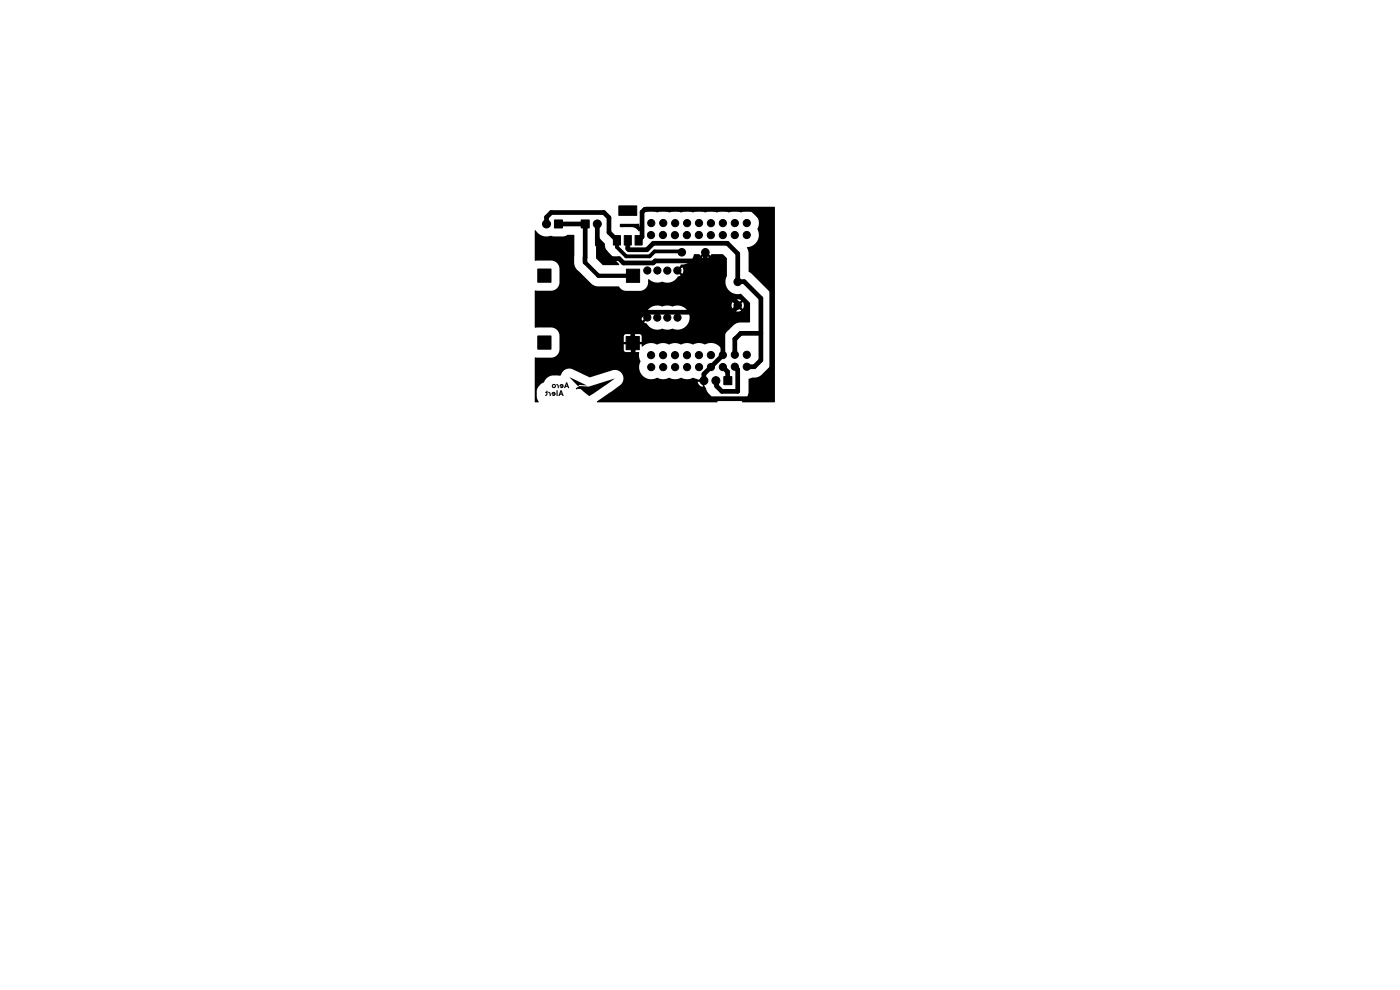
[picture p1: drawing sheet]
<svg xmlns="http://www.w3.org/2000/svg" width="297mm" height="210mm" viewBox="0 0 297 210" stroke-linecap="round" stroke-linejoin="round" font-family="sans-serif">
<g fill="#000">
<path d="M113.5 48.9l.1-.1a2.81 2.81 0 0 0 3.3 1.2l.5 .2h2l1-.4 1.4 .1v5.8a2.28 2.28 0 0 0 1.1 1.9l2.5 2.6 .7 .4 .7 .2h4.5a1.78 1.78 0 0 0 1.5 .9h3.1a1.98 1.98 0 0 0 1.6-2.4l.1-.1a2.72 2.72 0 0 0 2.9 .5 2.72 2.72 0 0 0 3.4-1.1l.5-.2-.3-.3 .1-.5 .6 .5a1.24 1.24 0 0 0 0-1.4l-.5 .4h-.2v-.4l.3-.5a3 3 0 0 0 2.9-2.3h1l.3 .3 .3-.3h.5v.2l-.5 .5 .7 .2 .8-.2-.5-.5 .1-.2h.4l.3 .3 .3-.3h2.4l.8 .9v3.7l-.3 1.2a2.67 2.67 0 0 0 3.3 2.7l1.9 1.9v4.1h-2.3l-.5 .2-.6 .3-1.4 1.4-.4 .5-.3 .8v2.4a.42 .42 0 0 1-.7-.2l-.7-.6-1.2-.4-1.5 .3-1.4-.3-1.1 .3-1.4-.3-1.1 .3-1.1-.3-1.5 .3-1.1-.3-1.4 .3-1.4-.3-1 .2-.8 .5-.1-.5h-1.1v-.5h1.1v-1.2l-.2-.4h-1.4v1.2h-.5v-1.2h-1.4l-.3 .4v1.2h1.2v.5h-1.2l.1 1.4 .3 .3h1.3v-1.2h.5v1.2l1.1 .1v.9l.3 .9-.2 .4a2.61 2.61 0 0 0 .8 2.9 2.61 2.61 0 0 0 3 .2l.4 .2a2.87 2.87 0 0 0 2.1-.2l.4 .2a2.87 2.87 0 0 0 2.1-.2l.5 .2a2.99 2.99 0 0 0 2.1-.2l.9 .4h.9v.5h-.9l.2 .4 .3 .4 .6 .3v-.6l.2-.1 .9 1.9 2 2h-25.5v-.2l5.2-3.7 .4-1.1-.1-.6-.3-.6-.9-.5-.8-.1-5.1 1.5-3.7-1.7-.6-.1-1.1 .4-.8 1.1h-1.8l-1.1 .5-.6 .9-.7 .4-.7 .9-.1 .6v1.2l.4 1-.1 .1h-.7v-9.4h3.6a1.8 1.8 0 0 0 1.6-1.7v-3.1a1.8 1.8 0 0 0-1.7-1.6h-3.5l-.1-2.2h22.7l.2 .7 .4-.4 .2 .1v.4l-.3 .3 .5 .2a2.74 2.74 0 0 0 3.4 1.1 2.78 2.78 0 0 0 2.2 0 2.57 2.57 0 0 0 3.6-2.4 2.57 2.57 0 0 0-3.7-2.3l-.9-.2-1.2 .2-.9-.2-1 .1-.8 .5-.6 .7-.6 .2 .4 .3-.1 .5-.6-.5-.2 .7h-22.7v-2.5h41.8l.2 .7 .7-.7 .4 .4-.7 .7 .3 .1 .6 .1 .5-.2-.7-.7 .4-.4 .7 .7a1.28 1.28 0 0 0 0-1.4l-.7 .6-.4-.3 .7-.7-.5-.2-.6 .1-.3 .1 .7 .7-.4 .3-.7-.6-.2 .7h-41.8l.1-3.2 3.6 .1a1.8 1.8 0 0 0 1.6-1.7v-3.1a1.8 1.8 0 0 0-1.7-1.6h-3.5zM126.7 49l.2 .1 .3 1.3 1.1 1.3 .2 1 .5 .9 2.3 2.4v.2h-3.4l-1.4-1.4-.1-5.3zM131.5 47.5l4-.1 .4 1.2-.3 .5a2.12 2.12 0 0 0-1.6-.9h-2.4zM136.9 43.9h27.5v41.3l-.1 .1h-6.8l-.1-.1a2.42 2.42 0 0 0 1.4-2.3v-2.5l2.4-.6 1.9-1.8a2.28 2.28 0 0 0 .6-1.7v-13a2.32 2.32 0 0 0-.7-1.7l-3.5-3.5-.7-.5v-4.1l-.4-1a2.96 2.96 0 0 0 2.6-2.6l-.3-1.3a2.65 2.65 0 0 0-.5-3.1 2.65 2.65 0 0 0-3.1-.4l-1-.3-1.5 .3-1.1-.3-1.4 .3-1.4-.3-1.1 .3-1.1-.4-1.5 .4-1.1-.3-1.4 .3-1.1-.3-1.4 .3-1.1-.4-1.5 .4-1.1-.3-1.3 .2zM120.8 80l3.7 1.8-1.6-.1-.3 .2zM115.9 82.8l.3 .1-.1 .8a.23 .23 0 0 1-.2 .3 .23 .23 0 0 1-.2-.2l.2-.5h-.2v-.2h.2zM116.3 83.1a.55 .55 0 0 1 .5 .3 .55 .55 0 0 1-.1 .6zM117.1 83.3l.1-.1a.44 .44 0 0 1 .6 .1 .44 .44 0 0 1-.1 .6 .44 .44 0 0 1-.6 0l.5-.2h-.6v-.3h.6h-.6zM117.2 81.6a.45 .45 0 0 1 .7 0 .45 .45 0 0 1-.3 .7 .45 .45 0 0 1-.5-.4l.4 .2 .2-.1-.2-.3-.4 .2zM118 81.4a.53 .53 0 0 1 .5 .4 .53 .53 0 0 1-.1 .5zM118.1 82.7l.2 .1v1.2h-.2zM118.9 82.8h.2l.5 1.2h-.3l-.1-.3h-.3l-.2 .3h-.3l.2-.5h.5l-.1-.3-.1 .3h-.3z"/>
<path d="M118.8 81.6a.44 .44 0 0 1 .6 0 .44 .44 0 0 1 .1 .6 .44 .44 0 0 1-.7 0l.5-.2h-.3a.19 .19 0 0 1-.3 0 .19 .19 0 0 1 0-.2h.6h-.6zM120.1 81.1h.2l.5 1.2h-.3l-.1-.2h-.4l-.1 .2h-.3l.2-.5h.5l-.1-.3-.1 .3h-.3zM122.2 82.4l.7-.5 2.1 .1 5.5-1.7-5.5 3.7-1.8-1.5h-.8l-.1 .2z"/>
</g>
<g fill="#000" stroke="#000" stroke-width=".21">
<path d="M114.1 57.1h2.8v2.8h-2.8zM117.6 46.7h1.7v1.7h-1.7zM123.3 46.7h1.7v1.7h-1.7zM130.1 50h1.5v2h-1.5zM132.9 57.1h2.8v2.8h-2.8zM132.4 50h1.5v2h-1.5zM131.3 43.7h3.8v2h-3.8zM134.7 50h1.5v2h-1.5zM114.1 71.3h2.8v2.8h-2.8zM132.8 71.4h2.8v2.8h-2.8zM153.6 79.9h1.7v1.7h-1.7z"/>
<circle cx="115.9" cy="47.5" r=".85"/>
<circle cx="126.7" cy="47.5" r=".85"/>
<circle cx="137.3" cy="57.4" r=".76"/>
<circle cx="138.1" cy="49.9" r=".76"/>
<circle cx="138.2" cy="47.3" r=".76"/>
<circle cx="139.5" cy="57.4" r=".76"/>
<circle cx="140.6" cy="49.8" r=".76"/>
<circle cx="140.7" cy="47.3" r=".76"/>
<circle cx="141.6" cy="57.4" r=".76"/>
<circle cx="143.2" cy="49.9" r=".76"/>
<circle cx="143.2" cy="47.3" r=".76"/>
<circle cx="143.7" cy="57.4" r=".76"/>
<circle cx="144.6" cy="53.5" r=".8"/>
<circle cx="145.7" cy="49.9" r=".76"/>
<circle cx="145.8" cy="47.3" r=".76"/>
<circle cx="148.3" cy="49.8" r=".76"/>
<circle cx="148.3" cy="47.3" r=".76"/>
<circle cx="149.6" cy="53.5" r=".8"/>
<circle cx="150.8" cy="49.9" r=".76"/>
<circle cx="150.8" cy="47.3" r=".76"/>
<circle cx="153.3" cy="49.9" r=".76"/>
<circle cx="153.3" cy="47.3" r=".76"/>
<circle cx="155.9" cy="49.9" r=".76"/>
<circle cx="155.9" cy="47.3" r=".76"/>
<circle cx="156.5" cy="59.8" r=".8"/>
<circle cx="158.4" cy="49.8" r=".76"/>
<circle cx="158.4" cy="47.3" r=".76"/>
<circle cx="137.3" cy="67.3" r=".76"/>
<circle cx="138.1" cy="75.3" r=".76"/>
<circle cx="138.2" cy="77.9" r=".76"/>
<circle cx="139.4" cy="67.4" r=".76"/>
<circle cx="140.7" cy="75.3" r=".76"/>
<circle cx="140.7" cy="77.9" r=".76"/>
<circle cx="141.6" cy="67.4" r=".76"/>
<circle cx="143.2" cy="75.3" r=".76"/>
<circle cx="143.2" cy="77.9" r=".76"/>
<circle cx="143.7" cy="67.4" r=".76"/>
<circle cx="145.7" cy="75.3" r=".76"/>
<circle cx="145.8" cy="77.9" r=".76"/>
<circle cx="148.3" cy="75.3" r=".76"/>
<circle cx="148.3" cy="77.9" r=".76"/>
<circle cx="150.8" cy="75.3" r=".76"/>
<circle cx="150.8" cy="77.9" r=".76"/>
<circle cx="153.3" cy="77.9" r=".76"/>
<circle cx="153.3" cy="75.3" r=".76"/>
<circle cx="155.9" cy="75.2" r=".76"/>
<circle cx="155.9" cy="77.8" r=".76"/>
<circle cx="156.5" cy="64.8" r=".8"/>
<circle cx="158.4" cy="75.3" r=".76"/>
<circle cx="158.4" cy="77.8" r=".76"/>
<circle cx="149.3" cy="80.7" r=".85"/>
<circle cx="151.9" cy="80.7" r=".85"/>
</g>
<g fill="none" stroke="#000" stroke-width="1">
<path d="M115.9 47.5v-1.4l1-1h11.2l1.1 1.1v3.1l1.7 1.7M118.5 47.5h5.6v7.1M124.1 54.6v1M126.7 47.5v4.4l3 3h1.7l.9 .9h6.3l.4-.5h10.6M133.2 51.2v1.5l.2 .3h3.8l1.4-1.4h15.7l2.2 2.2v6M134 57.9h-.1M135.5 51l.7-.8v-5.2l.6-.6h22.8l4.1 4.1v31.7l-4.4 4.4h-25l-.1-15.9 2.4-2.5h18.7l1.2-1.2v-.7l-6.9-6.8v-4M156.5 59.8l1.4-.1 3.5 3.6v13.1l-1.4 1.4h-1.6M156.5 59.8h.1M153.3 77.9l1.1 1v1.8M153.4 66.2v9.1l-4.1 4v1.4M155.9 71.9h.1"/>
<path d="M155.9 77.8l.6 .6v4.6h-3.4l-1.1-1.1v-1l-.1-.2M155.9 71.9v3.4M156 71.9h.1M161.4 70.7h-4.3l-1.1 1.2"/>
</g>
<path d="M124.1 54.6h.1M133.9 58.1l.4 .4M156 71.9h-.1" fill="none" stroke="#000" stroke-width=".6"/>
<path d="M124.1 55.6l2.8 2.9h7.4" fill="none" stroke="#000" stroke-width=".9"/>
<path d="M130.9 51v1.4l1.9 2h5l1.1-1.1h5.6l.1 .2" fill="none" stroke="#000" stroke-width=".8"/>
</svg>
